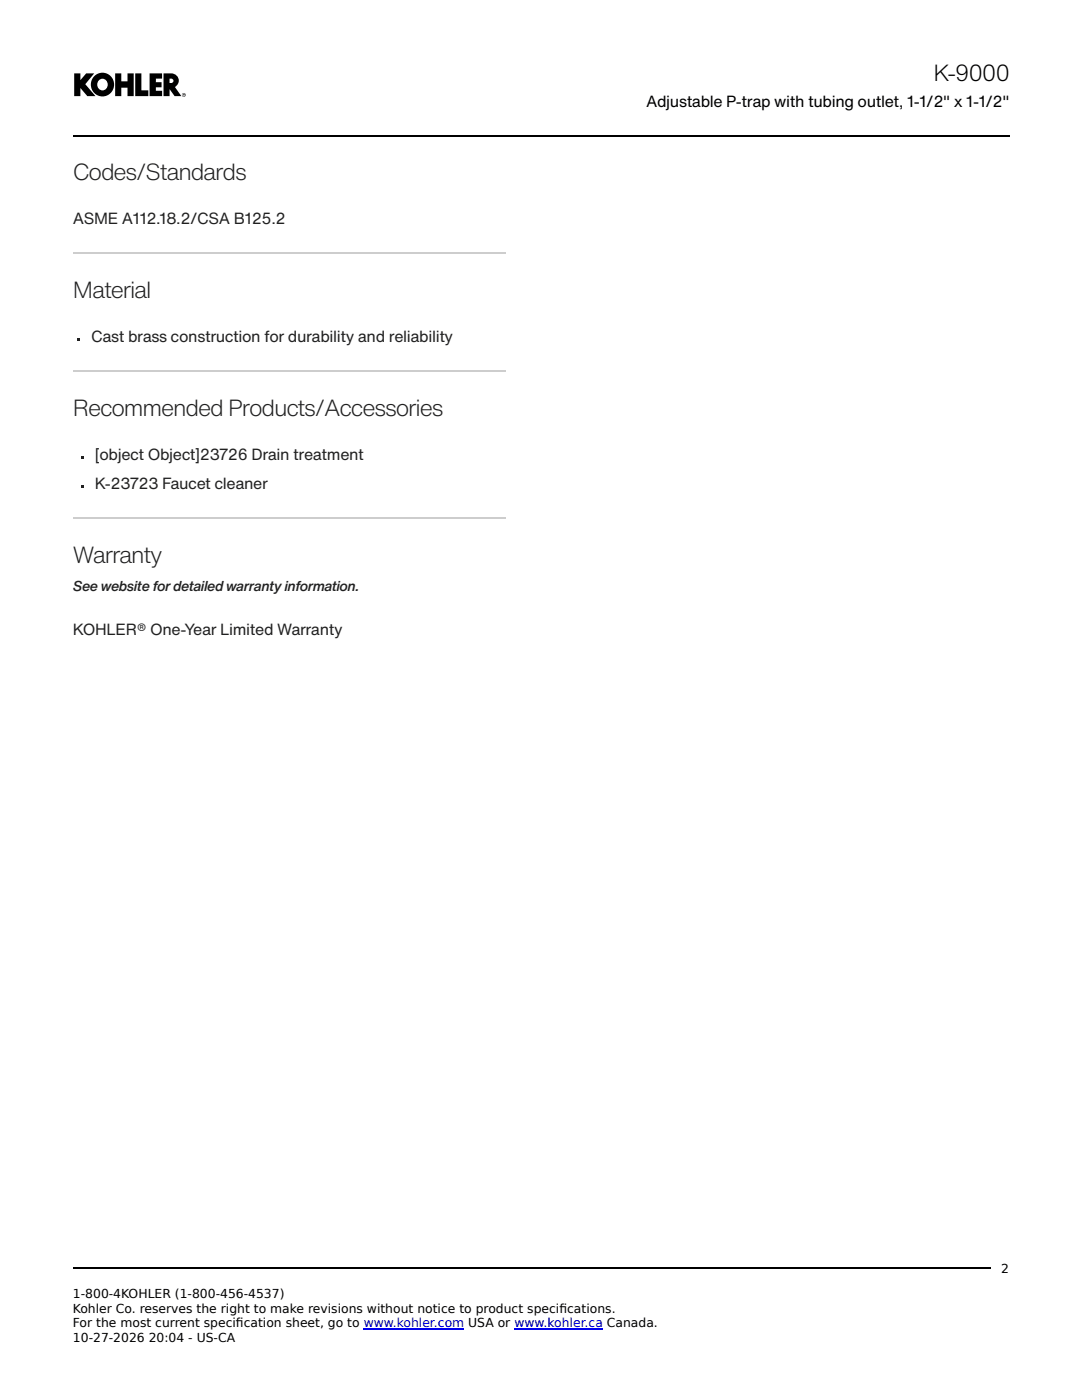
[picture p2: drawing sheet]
<svg xmlns="http://www.w3.org/2000/svg" width="216mm" height="279mm" viewBox="0 0 216 279" stroke-linecap="round" stroke-linejoin="round" font-family="sans-serif">
<defs><g id="words">
<text font-size="4.6" x="186.2" y="16.1">K-9000</text>
<g font-size="4.6" fill="#212121">
<text x="14.6" y="36">Codes/Standards</text>
<text x="14.6" y="59.5">Material</text>
<text x="14.6" y="83.1">Recommended Products/Accessories</text>
<text x="14.6" y="112.4">Warranty</text>
</g>
<text font-size="3.2" x="128.9" y="21.4">Adjustable P-trap with tubing outlet, 1-1/2&quot; x 1-1/2&quot;</text>
<g font-size="3.2" fill="#212121">
<text x="14.6" y="44.7">ASME A112.18.2/CSA B125.2</text>
<text x="18.2" y="68.3">Cast brass construction for durability and reliability</text>
<text x="18.9" y="91.8">[object Object]23726 Drain treatment</text>
<text x="18.9" y="97.6">K-23723 Faucet cleaner</text>
<text x="14.6" y="126.7">KOHLER® One-Year Limited Warranty</text>
</g>
<text font-size="2.8" fill="#212121" x="14.6" y="118">See website for detailedwarrantyinformation.</text>
<g font-size="2.5">
<text x="199.8" y="254">2</text>
<text x="14.6" y="259">1-800-4KOHLER (1-800-456-4537)</text>
<text x="14.6" y="261.9">Kohler Co. reserves the right to make revisions without notice to product specifi cations.</text>
<text x="14.6" y="264.8">For the most current specifi cation sheet, go to www.kohler.com USA or www.kohler.ca Canada.</text>
<text x="14.6" y="267.8">10-27-2026</text>
<text x="29.7" y="267.8">20:04 - US-CA</text>
</g>
</g></defs>
<g fill="#000">
<path d="M14.8 14.6h1.2v1.4l1.2-1.4h1.6l-1.8 2.2 2 2.4h-1.6l-1.4-1.6v1.6h-1.2z" fill-rule="evenodd"/>
<path d="M23 14.6h1.2v1.6h1.2v-1.6h1.3v4.6h-1.3v-1.7h-1.2v1.7h-1.2z" fill-rule="evenodd"/>
<path d="M27 14.6h1.2v3.4h1.4v1.2h-2.6z" fill-rule="evenodd"/>
<circle cx="36.7" cy="18.9" r=".39"/>
</g>
<circle cx="36.7" cy="18.9" r=".33" fill="#fff"/>
<path d="M36.5 18.7h.3l-.1 .3 .2 .1-.3-.1-.1 .2z" fill-rule="evenodd" fill="#000"/>
<path d="M36.6 18.8h.2l-.2 .1z" fill-rule="evenodd" fill="#fff"/>
<g fill="#000">
<path d="M32.6 14.6h.2a2.98 2.98 0 0 1 2.6 .7 1.44 1.44 0 0 1-.5 2.1l1.3 1.8h-1.4l-1-1.4v1.4h-1.2z" fill-rule="evenodd"/>
<circle cx="20.4" cy="16.9" r="2.35"/>
</g>
<g fill="#fff">
<path d="M19.8 15.9a1.1 1.1 0 0 1 1.7 1 1.1 1.1 0 0 1-1.7 .9 1.25 1.25 0 0 1 0-1.9z" fill-rule="evenodd"/>
<path d="M33.8 15.7h.4a.44 .44 0 0 1 .4 .4 .44 .44 0 0 1-.4 .5h-.4z" fill-rule="evenodd"/>
</g>
<path d="M29.8 14.6h2.5v1.1h-1.2v.7h1.1v1h-1.1v.7h1.2v1.1h-2.5z" fill-rule="evenodd" fill="#000"/>
<path d="M14.6 27.1h186.8" fill="none" stroke="#000" stroke-width=".31"/>
<path d="M14.6 50.4h86.2M14.6 74h86.2M14.6 103.3h86.2" fill="none" stroke="#cdcdcd" stroke-width=".26"/>
<g fill="#212121">
<path d="M15.3 67.5h.6v.5h-.6z"/>
<path d="M16.1 91h.6v.5h-.6z"/>
<path d="M16.1 96.8h.6v.6h-.6z"/>
</g>
<path d="M14.6 253.1h183.1" fill="none" stroke="#000" stroke-width=".31"/>
<path d="M72.6 265.2h20M102.6 265.2h17.7" fill="none" stroke="#00e" stroke-width=".26"/>
<use href="#words"/>
</svg>
